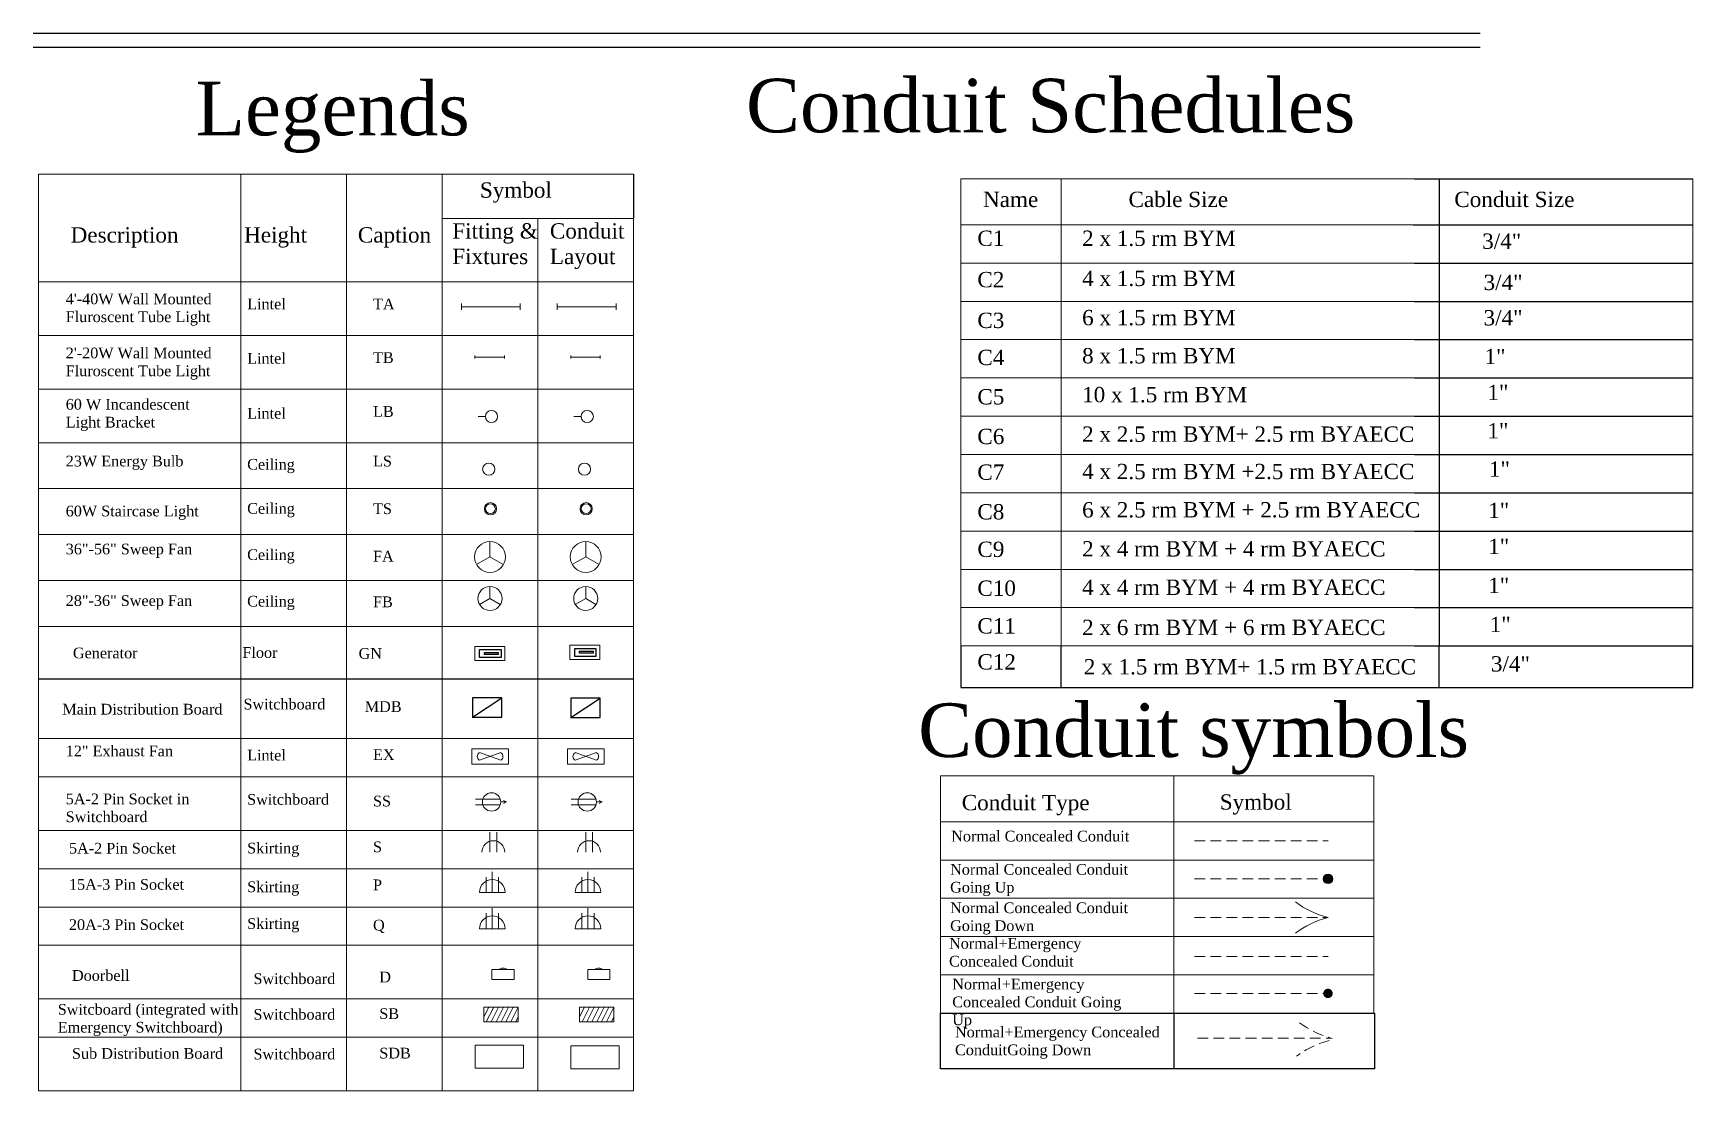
# Model space of a CAD drawing. Header units: inches. Extents: x -4 to 104, y -54 to 16.
import ezdxf

# ---------------------------------------------------------------- set-up
doc = ezdxf.new("R2010")
doc.units = ezdxf.units.IN
doc.header["$LTSCALE"] = 0.7
doc.header["$MEASUREMENT"] = 0
doc.linetypes.add('DASHEDX2', pattern=[1.5, 1, -0.5])
doc.layers.add('Legend', color=6, linetype='Continuous')

msp = doc.modelspace()

# ---------------------------------------------------------------- texts
at = {"lineweight": 13, "attachment_point": 1}
for s, insert, char_height, width in [('{\\fTimes New Roman|b0|i0|c0|p18;\\C5;Legends}', (6.19, 12.35), 3.5, 24.8242), ('{\\fTimes New Roman|b0|i0|c0|p18;\\C5;Conduit Schedules}', (42.14, 12.55), 3.5, 50.7006), ('{\\fTimes New Roman|b0|i0|c0|p18;Symbol}', (24.76, 5.78), 1, 6.8462), ('\\pt0;{\\fTimes New Roman|b0|i0|c0|p18;Name}', (57.62, 5.17), 1, 8.7911), ('{\\fTimes New Roman|b0|i0|c0|p18;Cable Size}', (67.12, 5.17), 1, 8.7911), ('{\\fTimes New Roman|b0|i0|c0|p18;Conduit Size}', (88.4, 5.17), 1, 8.7911), ('{\\fTimes New Roman|b0|i0|c0|p18;Description}', (-1.97, 2.85), 1, 6.8462), ('{\\fTimes New Roman|b0|i0|c0|p18;Height}', (9.36, 2.85), 1, 6.8462), ('{\\fTimes New Roman|b0|i0|c0|p18;Caption}', (16.79, 2.85), 1, 6.8462), ('{\\fTimes New Roman|b0|i0|c0|p18;Fitting & Fixtures}', (22.96, 3.11), 1, 6.8462), ('{\\fTimes New Roman|b0|i0|c0|p18;Conduit \\PLayout}', (29.33, 3.11), 1, 6.8462), ('{\\fTimes New Roman|b0|i0|c0|p18;C1}', (57.25, 2.63), 1, 4.0565), ('{\\fTimes New Roman|b0|i0|c0|p18;2 x 1.5 rm BYM }', (64.09, 2.63), 1, 22.1279), ('{\\fTimes New Roman|b0|i0|c0|p18;3/4"}', (90.22, 2.44), 1, 7.1051), ('{\\fTimes New Roman|b0|i0|c0|p18;4 x 1.5 rm BYM }', (64.09, 0.01), 1, 20.992), ('{\\fTimes New Roman|b0|i0|c0|p18;C2}', (57.25, -0.07), 1, 4.0565), ('{\\fTimes New Roman|b0|i0|c0|p18;3/4"}', (90.31, -0.25), 1, 7.1051), ("{\\fTimes New Roman|b0|i0|c0|p18;4'-40W Wall Mounted Fluroscent Tube Light}", (-2.29, -1.48), 0.7, 12.3166), ('{\\fTimes New Roman|b0|i0|c0|p18;Lintel}', (9.56, -1.81), 0.7, 3.8872), ('{\\fTimes New Roman|b0|i0|c0|p18;TA}', (17.78, -1.81), 0.7, 3.8872), ('{\\fTimes New Roman|b0|i0|c0|p18;C3}', (57.25, -2.73), 1, 4.0565), ('{\\fTimes New Roman|b0|i0|c0|p18;6 x 1.5 rm BYM }', (64.09, -2.55), 1, 20.6834), ('{\\fTimes New Roman|b0|i0|c0|p18;3/4"}', (90.31, -2.56), 1, 7.1051), ("{\\fTimes New Roman|b0|i0|c0|p18;2'-20W Wall Mounted Fluroscent Tube Light}", (-2.29, -5.01), 0.7, 12.3166), ('{\\fTimes New Roman|b0|i0|c0|p18;Lintel}', (9.56, -5.36), 0.7, 3.8872), ('{\\fTimes New Roman|b0|i0|c0|p18;TB}', (17.78, -5.31), 0.7, 3.8872), ('{\\fTimes New Roman|b0|i0|c0|p18;C4}', (57.25, -5.15), 1, 4.0565), ('{\\fTimes New Roman|b0|i0|c0|p18;8 x 1.5 rm BYM }', (64.09, -5.04), 1, 21.1463), ('{\\fTimes New Roman|b0|i0|c0|p18;1"}', (90.37, -5.09), 1, 7.1051), ('{\\fTimes New Roman|b0|i0|c0|p18;10 x 1.5 rm BYM}', (64.09, -7.58), 1, 21.0692), ('{\\fTimes New Roman|b0|i0|c0|p18;1"}', (90.56, -7.44), 1, 7.1051), ('{\\fTimes New Roman|b0|i0|c0|p18;60 W Incandescent\\PLight Bracket}', (-2.29, -8.36), 0.7, 12.3166), ('{\\fTimes New Roman|b0|i0|c0|p18;C5}', (57.25, -7.72), 1, 4.0565), ('{\\fTimes New Roman|b0|i0|c0|p18;Lintel}', (9.56, -8.95), 0.7, 3.8872), ('{\\fTimes New Roman|b0|i0|c0|p18;LB}', (17.78, -8.83), 0.7, 3.8872), ('{\\fTimes New Roman|b0|i0|c0|p18;C6}', (57.25, -10.31), 1, 4.0565), ('{\\fTimes New Roman|b0|i0|c0|p18;2 x 2.5 rm BYM+ 2.5 rm BYAECC}', (64.09, -10.16), 1, 21.1463), ('{\\fTimes New Roman|b0|i0|c0|p18;1"}', (90.56, -9.94), 1, 7.1051), ('{\\fTimes New Roman|b0|i0|c0|p18;23W Energy Bulb}', (-2.29, -12.07), 0.7, 12.3166), ('{\\fTimes New Roman|b0|i0|c0|p18;Ceiling}', (9.56, -12.28), 0.7, 3.8872), ('{\\fTimes New Roman|b0|i0|c0|p18;LS}', (17.78, -12.07), 0.7, 3.8872), ('{\\fTimes New Roman|b0|i0|c0|p18;C7}', (57.25, -12.64), 1, 4.0565), ('{\\fTimes New Roman|b0|i0|c0|p18;4 x 2.5 rm BYM +2.5 rm BYAECC}', (64.09, -12.6), 1, 21.3006), ('{\\fTimes New Roman|b0|i0|c0|p18;1"}', (90.66, -12.44), 1, 7.1051), ('{\\fTimes New Roman|b0|i0|c0|p18;Ceiling}', (9.56, -15.16), 0.7, 3.8872), ('{\\fTimes New Roman|b0|i0|c0|p18;TS}', (17.78, -15.18), 0.7, 3.8872), ('{\\fTimes New Roman|b0|i0|c0|p18;6 x 2.5 rm BYM + 2.5 rm BYAECC}', (64.09, -15.1), 1, 22.1493), ('{\\fTimes New Roman|b0|i0|c0|p18;1"}', (90.61, -15.14), 1, 7.1051), ('{\\fTimes New Roman|b0|i0|c0|p18;60W Staircase Light}', (-2.29, -15.33), 0.7, 12.3166), ('{\\fTimes New Roman|b0|i0|c0|p18;C8}', (57.25, -15.23), 1, 4.0565), ('{\\fTimes New Roman|b0|i0|c0|p18;36"-56" Sweep Fan}', (-2.29, -17.81), 0.7, 12.3166), ('{\\fTimes New Roman|b0|i0|c0|p18;Ceiling}', (9.56, -18.18), 0.7, 3.8872), ('{\\fTimes New Roman|b0|i0|c0|p18;FA}', (17.78, -18.28), 0.7, 3.8872), ('{\\fTimes New Roman|b0|i0|c0|p18;C9}', (57.25, -17.68), 1, 4.0565), ('{\\fTimes New Roman|b0|i0|c0|p18;2 x 4 rm BYM + 4 rm BYAECC}', (64.09, -17.65), 1, 21.7635), ('{\\fTimes New Roman|b0|i0|c0|p18;1"}', (90.61, -17.49), 1, 7.1051), ('{\\fTimes New Roman|b0|i0|c0|p18;C10}', (57.25, -20.22), 1, 4.0565), ('{\\fTimes New Roman|b0|i0|c0|p18;4 x 4 rm BYM + 4 rm BYAECC}', (64.09, -20.16), 1, 21.5321), ('{\\fTimes New Roman|b0|i0|c0|p18;1"}', (90.61, -20.04), 1, 7.1051), ('{\\fTimes New Roman|b0|i0|c0|p18;28"-36" Sweep Fan}', (-2.29, -21.18), 0.7, 12.3166), ('{\\fTimes New Roman|b0|i0|c0|p18;Ceiling}', (9.56, -21.22), 0.7, 3.8872), ('{\\fTimes New Roman|b0|i0|c0|p18;FB}', (17.78, -21.26), 0.7, 3.8872), ('{\\fTimes New Roman|b0|i0|c0|p18;C11}', (57.25, -22.68), 1, 4.0565), ('{\\fTimes New Roman|b0|i0|c0|p18;1"}', (90.71, -22.59), 1, 7.1051), ('{\\fTimes New Roman|b0|i0|c0|p18;2 x 6 rm BYM + 6 rm BYAECC}', (64.09, -22.78), 1, 21.5321), ('{\\fTimes New Roman|b0|i0|c0|p18;Generator}', (-1.82, -24.6), 0.7, 12.3166), ('{\\fTimes New Roman|b0|i0|c0|p18;Floor}', (9.25, -24.57), 0.7, 3.8872), ('{\\fTimes New Roman|b0|i0|c0|p18;GN}', (16.84, -24.63), 0.7, 3.8872), ('{\\fTimes New Roman|b0|i0|c0|p18;Switchboard}', (9.32, -27.94), 0.7, 3.8872), ('{\\fTimes New Roman|b0|i0|c0|p18;MDB}', (17.24, -28.1), 0.7, 3.8872), ('{\\fTimes New Roman|b0|i0|c0|p18;\\C5;Conduit symbols}', (53.38, -28.24), 3.5, 50.7006), ('{\\fTimes New Roman|b0|i0|c0|p18;Main Distribution Board}', (-2.51, -28.27), 0.7, 12.3166), ('{\\fTimes New Roman|b0|i0|c0|p18;12" Exhaust Fan}', (-2.29, -31), 0.7, 12.3166), ('{\\fTimes New Roman|b0|i0|c0|p18;Lintel}', (9.56, -31.27), 0.7, 3.8872), ('{\\fTimes New Roman|b0|i0|c0|p18;EX}', (17.78, -31.24), 0.7, 3.8872), ('{\\fTimes New Roman|b0|i0|c0|p18;5A-2 Pin Socket in Switchboard}', (-2.29, -34.13), 0.7, 12.3166), ('{\\fTimes New Roman|b0|i0|c0|p18;Switchboard}', (9.56, -34.16), 0.7, 3.8872), ('{\\fTimes New Roman|b0|i0|c0|p18;SS}', (17.78, -34.27), 0.7, 3.8872), ('{\\fTimes New Roman|b0|i0|c0|p18;Conduit Type}', (56.23, -34.22), 1, 8.7911), ('{\\fTimes New Roman|b0|i0|c0|p18;Symbol}', (73.08, -34.18), 1, 6.8462), ('{\\fTimes New Roman|b0|i0|c0|p18;Normal Concealed Conduit }', (55.54, -36.56), 0.7, 12.3166), ('{\\fTimes New Roman|b0|i0|c0|p18;5A-2 Pin Socket}', (-2.08, -37.35), 0.7, 12.3166), ('{\\fTimes New Roman|b0|i0|c0|p18;Skirting}', (9.56, -37.34), 0.7, 3.8872), ('{\\fTimes New Roman|b0|i0|c0|p18;S}', (17.78, -37.26), 0.7, 3.8872), ('{\\fTimes New Roman|b0|i0|c0|p18;Normal Concealed Conduit Going Up}', (55.47, -38.73), 0.7, 12.3166), ('{\\fTimes New Roman|b0|i0|c0|p18;15A-3 Pin Socket}', (-2.08, -39.71), 0.7, 12.3166), ('{\\fTimes New Roman|b0|i0|c0|p18;Skirting}', (9.56, -39.87), 0.7, 3.8872), ('{\\fTimes New Roman|b0|i0|c0|p18;P}', (17.78, -39.74), 0.7, 3.8872), ('{\\fTimes New Roman|b0|i0|c0|p18;Skirting}', (9.56, -42.27), 0.7, 3.8872), ('{\\fTimes New Roman|b0|i0|c0|p18;Normal Concealed Conduit Going Down}', (55.47, -41.24), 0.7, 13.7618), ('{\\fTimes New Roman|b0|i0|c0|p18;20A-3 Pin Socket}', (-2.08, -42.34), 0.7, 12.3166), ('{\\fTimes New Roman|b0|i0|c0|p18;Q}', (17.78, -42.37), 0.7, 3.8872), ('{\\fTimes New Roman|b0|i0|c0|p18;Normal+Emergency Concealed Conduit }', (55.4, -43.56), 0.7, 13.2358), ('{\\fTimes New Roman|b0|i0|c0|p18;Doorbell}', (-1.88, -45.66), 0.7, 12.3166), ('{\\fTimes New Roman|b0|i0|c0|p18;Switchboard}', (9.97, -45.87), 0.7, 3.8872), ('{\\fTimes New Roman|b0|i0|c0|p18;D}', (18.19, -45.76), 0.7, 3.8872), ('{\\fTimes New Roman|b0|i0|c0|p18;Normal+Emergency Concealed Conduit Going Up}', (55.61, -46.22), 0.7, 12.3166), ('{\\fTimes New Roman|b0|i0|c0|p18;Switcboard (integrated with\\PEmergency Switchboard)}', (-2.81, -47.87), 0.7, 11.6485), ('{\\fTimes New Roman|b0|i0|c0|p18;Switchboard}', (9.97, -48.2), 0.7, 3.8872), ('{\\fTimes New Roman|b0|i0|c0|p18;SB}', (18.19, -48.15), 0.7, 3.8872), ('{\\fTimes New Roman|b0|i0|c0|p18;Sub Distribution Board}', (-1.88, -50.75), 0.7, 12.3166), ('{\\fTimes New Roman|b0|i0|c0|p18;Switchboard}', (9.97, -50.79), 0.7, 3.8872), ('{\\fTimes New Roman|b0|i0|c0|p18;SDB}', (18.19, -50.73), 0.7, 3.8872)]:
    msp.add_mtext(s, dxfattribs=dict(at, insert=insert, char_height=char_height, width=width))
at = {"attachment_point": 1}
for s, insert, char_height, width in [('{\\fTimes New Roman|b0|i0|c0|p18;C12}', (57.25, -25.03), 1, 2.1), ('{\\fTimes New Roman|b0|i0|c0|p18;2 x 1.5 rm BYM+ 1.5 rm BYAECC}', (64.2, -25.35), 1, 23.9075), ('{\\fTimes New Roman|b0|i0|c0|p18;3/4"}', (90.79, -25.16), 1, 3.5), ('{\\fTimes New Roman|b0|i0|c0|p18;Normal+Emergency Concealed ConduitGoing Down\\P} ', (55.79, -49.35), 0.7, 13.4318)]:
    msp.add_mtext(s, dxfattribs=dict(at, insert=insert, char_height=char_height, width=width))

# ---------------------------------------------------------------- hatches: boundary and pattern name
at = {"lineweight": 13}
h = msp.add_hatch(color=3, dxfattribs=at)
edge = h.paths.add_edge_path()
edge.add_arc((80.15, -39.7), 0.311, 0, 360)
at = {"linetype": 'DASHEDX2', "lineweight": 13}
h = msp.add_hatch(color=1, dxfattribs=at)
edge = h.paths.add_edge_path()
edge.add_arc((80.15, -47.18), 0.311, 0, 360)

# ---------------------------------------------------------------- linework, layer by layer
for p, q in [((-4.41, 15.52), (90.09, 15.52)), ((-4.41, 14.6), (90.09, 14.6)), ((34.8, 6.31), (34.8, 3.44)), ((85.79, 6.01), (103.97, 6.01)), ((87.42, 6.01), (87.42, -24.49)), ((85.71, 3.01), (103.97, 3.01)), ((103.97, 3.01), (103.97, 3.01)), ((85.79, 0.51), (103.97, 0.51)), ((85.79, -1.99), (103.97, -1.99)), ((85.78, -4.49), (103.97, -4.49)), ((85.79, -6.99), (103.97, -6.99)), ((85.79, -9.49), (103.97, -9.49)), ((85.79, -11.99), (103.97, -11.99)), ((85.79, -14.49), (103.97, -14.49)), ((85.79, -16.99), (103.97, -16.99)), ((85.79, -19.49), (103.97, -19.49)), ((85.79, -21.99), (103.97, -21.99)), ((56.16, -24.49), (56.16, -27.21)), ((62.73, -27.21), (62.73, -24.49)), ((85.79, -24.49), (103.97, -24.49)), ((87.42, -27.21), (87.42, -24.49)), ((103.97, -27.21), (103.97, -24.49)), ((-4.06, -26.64), (34.8, -26.64)), ((56.16, -27.21), (103.97, -27.21)), ((70.08, -48.47), (70.08, -52.11))]:
    msp.add_line(p, q)
at = {"lineweight": 13}
for p, q in [((-4.06, 6.31), (26.36, 6.31)), ((-4.06, -53.54), (-4.06, 6.31)), ((9.15, 6.31), (9.15, -53.54)), ((16.05, 6.31), (16.05, -53.54)), ((16.05, 6.31), (34.8, 6.31)), ((22.3, 6.31), (22.3, -53.54)), ((26.36, 6.31), (28.55, 6.31)), ((28.55, 6.31), (34.8, 6.31)), ((56.16, 6.01), (56.16, -24.49)), ((56.16, 6.01), (85.79, 6.01)), ((62.73, 6.01), (62.73, -24.49)), ((103.97, 6.01), (103.97, -24.49)), ((22.3, 3.41), (34.8, 3.41)), ((28.55, 3.41), (28.55, -53.54)), ((34.8, 3.44), (34.8, -53.54)), ((56.16, 3.01), (85.79, 3.01)), ((56.16, 3.01), (85.79, 3.01)), ((56.16, 0.51), (85.79, 0.51)), ((-4.06, -0.72), (34.8, -0.72)), ((56.16, -1.99), (85.79, -1.99)), ((56.16, -1.99), (85.79, -1.99)), ((-4.06, -4.22), (34.8, -4.22)), ((56.16, -4.49), (85.79, -4.49)), ((56.16, -6.99), (85.79, -6.99)), ((56.16, -6.99), (85.79, -6.99)), ((-4.06, -7.72), (34.8, -7.72)), ((56.16, -9.49), (85.79, -9.49)), ((-4.06, -11.22), (34.8, -11.22)), ((56.16, -11.99), (85.79, -11.99)), ((-4.06, -14.22), (34.8, -14.22)), ((56.16, -14.49), (85.79, -14.49)), ((-4.06, -17.22), (34.8, -17.22)), ((56.16, -16.99), (85.79, -16.99)), ((56.16, -16.99), (85.79, -16.99)), ((56.16, -19.49), (85.79, -19.49)), ((-4.06, -20.22), (34.8, -20.22)), ((56.16, -21.99), (85.79, -21.99)), ((-4.06, -23.22), (34.8, -23.22)), ((56.16, -24.49), (85.79, -24.49)), ((-4.06, -30.54), (34.8, -30.54)), ((-4.06, -33.04), (34.8, -33.04)), ((-4.06, -33.54), (-4.06, -36.04)), ((54.85, -32.97), (83.14, -32.97)), ((54.85, -32.97), (54.85, -48.47)), ((70.08, -32.97), (70.08, -48.47)), ((83.14, -32.97), (83.14, -48.47)), ((-4.06, -36.54), (34.8, -36.54)), ((54.85, -35.97), (83.14, -35.97)), ((54.85, -38.47), (83.14, -38.47)), ((-4.06, -39.04), (34.8, -39.04)), ((54.85, -40.97), (83.14, -40.97)), ((-4.06, -41.54), (34.8, -41.54)), ((-4.06, -44.04), (34.8, -44.04)), ((54.85, -43.47), (83.14, -43.47)), ((54.85, -45.97), (83.14, -45.97)), ((-4.06, -47.54), (34.8, -47.54)), ((54.85, -48.47), (83.14, -48.47)), ((-4.06, -50.04), (34.8, -50.04)), ((-4.06, -53.54), (34.8, -53.54))]:
    msp.add_line(p, q, dxfattribs=at)
at = {"color": 5, "lineweight": 13}
for p, q in [((23.56, -2.14), (23.56, -2.34)), ((27.4, -2.14), (27.4, -2.34)), ((29.81, -2.14), (29.81, -2.34)), ((33.65, -2.14), (33.65, -2.34)), ((23.56, -2.34), (27.4, -2.34)), ((23.56, -2.34), (23.56, -2.54)), ((27.4, -2.34), (27.4, -2.54)), ((29.81, -2.34), (33.65, -2.34)), ((29.81, -2.34), (29.81, -2.54)), ((33.65, -2.34), (33.65, -2.54)), ((24.44, -5.53), (24.44, -5.63)), ((24.44, -5.63), (26.36, -5.63)), ((24.44, -5.63), (24.44, -5.73)), ((26.36, -5.53), (26.36, -5.63)), ((26.36, -5.63), (26.36, -5.73)), ((30.69, -5.53), (30.69, -5.63)), ((30.69, -5.63), (32.61, -5.63)), ((30.69, -5.63), (30.69, -5.73)), ((32.61, -5.53), (32.61, -5.63)), ((32.61, -5.63), (32.61, -5.73)), ((25.12, -9.51), (24.64, -9.51)), ((31.37, -9.51), (30.89, -9.51)), ((26.36, -14.22), (26.36, -14.22)), ((32.61, -14.22), (32.61, -14.22)), ((25.42, -18.68), (25.42, -17.67)), ((31.67, -18.68), (31.67, -17.67)), ((25.42, -18.68), (24.54, -19.18)), ((25.42, -18.68), (26.29, -19.18)), ((31.67, -18.68), (30.79, -19.18)), ((31.67, -18.68), (32.54, -19.18)), ((25.42, -21.39), (24.74, -21.78)), ((25.42, -21.39), (25.42, -20.61)), ((25.42, -21.39), (26.09, -21.78)), ((31.67, -21.39), (30.99, -21.78)), ((31.67, -21.39), (31.67, -20.61)), ((31.67, -21.39), (32.34, -21.78)), ((24.44, -24.52), (24.44, -25.45)), ((24.44, -24.52), (26.39, -24.52)), ((26.39, -24.52), (26.39, -25.45)), ((30.64, -24.44), (30.64, -25.38)), ((30.64, -24.44), (32.6, -24.44)), ((32.6, -24.44), (32.6, -25.38)), ((24.44, -25.45), (26.39, -25.45)), ((30.64, -25.38), (32.6, -25.38)), ((24.23, -32.21), (24.23, -31.21)), ((24.23, -31.21), (26.63, -31.21)), ((26.63, -31.21), (26.63, -32.21)), ((30.48, -32.21), (30.48, -31.21)), ((30.48, -31.21), (32.88, -31.21)), ((32.88, -31.21), (32.88, -32.21)), ((26.63, -32.21), (24.23, -32.21)), ((26.13, -31.96), (24.73, -31.46)), ((26.13, -31.46), (24.73, -31.96)), ((32.88, -32.21), (30.48, -32.21)), ((32.38, -31.96), (30.98, -31.46)), ((32.38, -31.46), (30.98, -31.96)), ((26.09, -34.5), (24.47, -34.5)), ((26.12, -34.68), (26.49, -34.68)), ((26.49, -34.68), (26.3, -34.59)), ((26.49, -34.68), (26.3, -34.77)), ((32.34, -34.5), (30.72, -34.5)), ((32.37, -34.68), (32.74, -34.68)), ((32.74, -34.68), (32.55, -34.59)), ((32.74, -34.68), (32.55, -34.77)), ((26.09, -34.86), (24.47, -34.86)), ((32.34, -34.86), (30.72, -34.86)), ((25.42, -37.96), (25.42, -36.65)), ((25.87, -37.96), (25.87, -36.65)), ((31.67, -37.96), (31.67, -36.65)), ((32.12, -37.96), (32.12, -36.65)), ((25.55, -45.63), (25.55, -46.27)), ((26.99, -45.63), (25.55, -45.63)), ((25.55, -45.63), (26.51, -45.63)), ((25.55, -46.27), (26.99, -46.27)), ((26.99, -46.27), (26.99, -45.63)), ((31.8, -45.63), (31.8, -46.27)), ((33.24, -45.63), (31.8, -45.63)), ((31.8, -45.63), (32.76, -45.63)), ((31.8, -46.27), (33.24, -46.27)), ((33.24, -46.27), (33.24, -45.63)), ((25.34, -48.08), (25.02, -48.08)), ((25.02, -48.08), (25.02, -49.04)), ((25.34, -48.08), (25.02, -48.72)), ((25.66, -48.08), (25.18, -49.04)), ((25.66, -48.08), (25.34, -48.08)), ((25.98, -48.08), (25.5, -49.04)), ((25.98, -48.08), (25.66, -48.08)), ((26.3, -48.08), (25.82, -49.04)), ((26.3, -48.08), (25.98, -48.08)), ((26.62, -48.08), (26.14, -49.04)), ((26.62, -48.08), (26.3, -48.08)), ((26.94, -48.08), (26.46, -49.04)), ((26.94, -48.08), (26.62, -48.08)), ((27.26, -48.08), (26.78, -49.04)), ((27.26, -48.08), (26.94, -48.08)), ((27.26, -48.72), (27.1, -49.04)), ((27.26, -49.04), (27.26, -48.08)), ((31.59, -48.08), (31.27, -48.08)), ((31.27, -48.08), (31.27, -49.04)), ((31.59, -48.08), (31.27, -48.72)), ((31.91, -48.08), (31.43, -49.04)), ((31.91, -48.08), (31.59, -48.08)), ((32.23, -48.08), (31.75, -49.04)), ((32.23, -48.08), (31.91, -48.08)), ((32.55, -48.08), (32.07, -49.04)), ((32.55, -48.08), (32.23, -48.08)), ((32.87, -48.08), (32.39, -49.04)), ((32.87, -48.08), (32.55, -48.08)), ((33.19, -48.08), (32.71, -49.04)), ((33.19, -48.08), (32.87, -48.08)), ((33.51, -48.08), (33.03, -49.04)), ((33.51, -48.08), (33.19, -48.08)), ((33.51, -48.72), (33.35, -49.04)), ((33.51, -49.04), (33.51, -48.08)), ((25.02, -49.04), (27.26, -49.04)), ((31.27, -49.04), (33.51, -49.04)), ((24.46, -50.57), (24.46, -52.07)), ((24.46, -50.57), (27.61, -50.57)), ((27.61, -52.07), (27.61, -50.57)), ((30.71, -50.6), (30.71, -52.11)), ((30.71, -50.6), (33.86, -50.6)), ((33.86, -52.11), (33.86, -50.6)), ((24.46, -52.07), (27.61, -52.07)), ((30.71, -52.11), (33.86, -52.11))]:
    msp.add_line(p, q, dxfattribs=at)
at = {"color": 3, "linetype": 'DASHEDX2', "lineweight": 13}
for p, q in [((71.42, -37.21), (80.15, -37.21)), ((71.42, -39.7), (80.15, -39.7)), ((71.42, -42.23), (80.15, -42.23))]:
    msp.add_line(p, q, dxfattribs=at)
at = {"color": 6, "lineweight": 13}
for p, q in [((25.16, -40.59), (25.16, -39.58)), ((25.57, -40.59), (25.57, -39.25)), ((25.98, -40.59), (25.98, -39.58)), ((31.41, -40.59), (31.41, -39.58)), ((31.82, -40.59), (31.82, -39.25)), ((32.23, -40.59), (32.23, -39.58)), ((24.73, -40.59), (26.41, -40.59)), ((30.98, -40.59), (32.66, -40.59))]:
    msp.add_line(p, q, dxfattribs=at)
at = {"color": 3, "lineweight": 13}
for p, q in [((25.16, -42.96), (25.16, -41.95)), ((25.57, -42.96), (25.57, -41.61)), ((25.98, -42.96), (25.98, -41.95)), ((31.41, -42.96), (31.41, -41.95)), ((31.82, -42.96), (31.82, -41.61)), ((32.23, -42.96), (32.23, -41.95)), ((24.73, -42.96), (26.41, -42.96)), ((30.98, -42.96), (32.66, -42.96))]:
    msp.add_line(p, q, dxfattribs=at)
at = {"color": 1, "linetype": 'DASHEDX2', "lineweight": 13}
for p, q in [((71.42, -44.76), (80.15, -44.76)), ((71.42, -47.18), (80.15, -47.18)), ((71.62, -50.11), (80.35, -50.11))]:
    msp.add_line(p, q, dxfattribs=at)
at = {"color": 5}
for points in [[(24.74, -25.24), (24.74, -24.72), (26.14, -24.72), (26.14, -25.24)], [(25.07, -25.04), (25.07, -24.91), (25.95, -24.91), (25.95, -25.04)], [(30.95, -25.17), (30.95, -24.65), (32.34, -24.65), (32.34, -25.17)], [(31.27, -24.97), (31.27, -24.83), (32.16, -24.83), (32.16, -24.97)]]:
    msp.add_lwpolyline(points, close=True, dxfattribs=at)
msp.add_lwpolyline([(54.85, -48.47), (83.19, -48.47), (83.19, -52.11), (54.85, -52.11)], close=True)
at = {"color": 5, "lineweight": 13}
for centre, radius in [((25.52, -9.51), 0.4), ((31.77, -9.51), 0.4), ((25.34, -12.95), 0.4), ((31.59, -12.95), 0.4), ((25.45, -15.53), 0.4), ((31.7, -15.53), 0.4), ((25.45, -15.53), 0.32), ((31.7, -15.53), 0.32), ((25.42, -18.68), 1.01), ((31.67, -18.68), 1.01), ((25.42, -21.39), 0.784), ((31.67, -21.39), 0.784), ((25.52, -34.68), 0.6), ((31.77, -34.68), 0.6)]:
    msp.add_circle(centre, radius, dxfattribs=at)
at = {"color": 3, "lineweight": 13}
msp.add_circle((80.15, -39.7), 0.311, dxfattribs=at)
at = {"color": 5, "lineweight": 13}
for centre, radius, start, end in [((24.89, -31.71), 0.301, 123.9054, 236.0946), ((25.96, -31.71), 0.301, 303.9054, 56.0946), ((31.14, -31.71), 0.301, 123.9054, 236.0946), ((32.21, -31.71), 0.301, 303.9054, 56.0946), ((25.64, -37.96), 0.75, 0, 180), ((31.89, -37.96), 0.75, 0, 180), ((26.27, -45.86), 0.333, 43.8785, 136.1215), ((32.52, -45.86), 0.333, 43.8785, 136.1215)]:
    msp.add_arc(centre, radius, start, end, dxfattribs=at)
at = {"color": 6, "lineweight": 13}
for centre in [(25.57, -40.59), (31.82, -40.59)]:
    msp.add_arc(centre, 0.84, 0, 180, dxfattribs=at)
at = {"color": 3, "lineweight": 13}
for centre, radius, start, end in [((25.57, -42.96), 0.84, 0, 180), ((31.82, -42.96), 0.84, 0, 180), ((81.72, -36.21), 6.22, 233.461, 255.3767), ((81.72, -48.24), 6.22, 104.6233, 126.539)]:
    msp.add_arc(centre, radius, start, end, dxfattribs=at)
at = {"color": 1, "linetype": 'DASHEDX2', "lineweight": 13}
for centre, start, end in [((82, -44.1), 233.461, 255.3767), ((81.8, -56.27), 104.6233, 126.539)]:
    msp.add_arc(centre, 6.22, start, end, dxfattribs=at)
at = {"layer": 'Legend', "color": 5}
for p, q in [((26.2, -27.88), (24.27, -27.88)), ((24.27, -27.88), (24.27, -29.14)), ((24.27, -29.14), (26.2, -27.88)), ((26.2, -29.14), (26.2, -27.88)), ((32.62, -27.9), (30.69, -27.9)), ((30.69, -27.9), (30.69, -29.16)), ((30.69, -29.16), (32.62, -27.9)), ((32.62, -29.16), (32.62, -27.9)), ((24.26, -29.14), (26.2, -29.14)), ((30.68, -29.16), (32.62, -29.16))]:
    msp.add_line(p, q, dxfattribs=at)

msp.set_redraw_order([(e.dxf.handle, doc.entitydb.next_handle()) for e in msp.query("TEXT MTEXT ATTDEF DIMENSION ARC_DIMENSION")])  # texts and dimensions are drawn at this point

doc.saveas('drawing.dxf')
